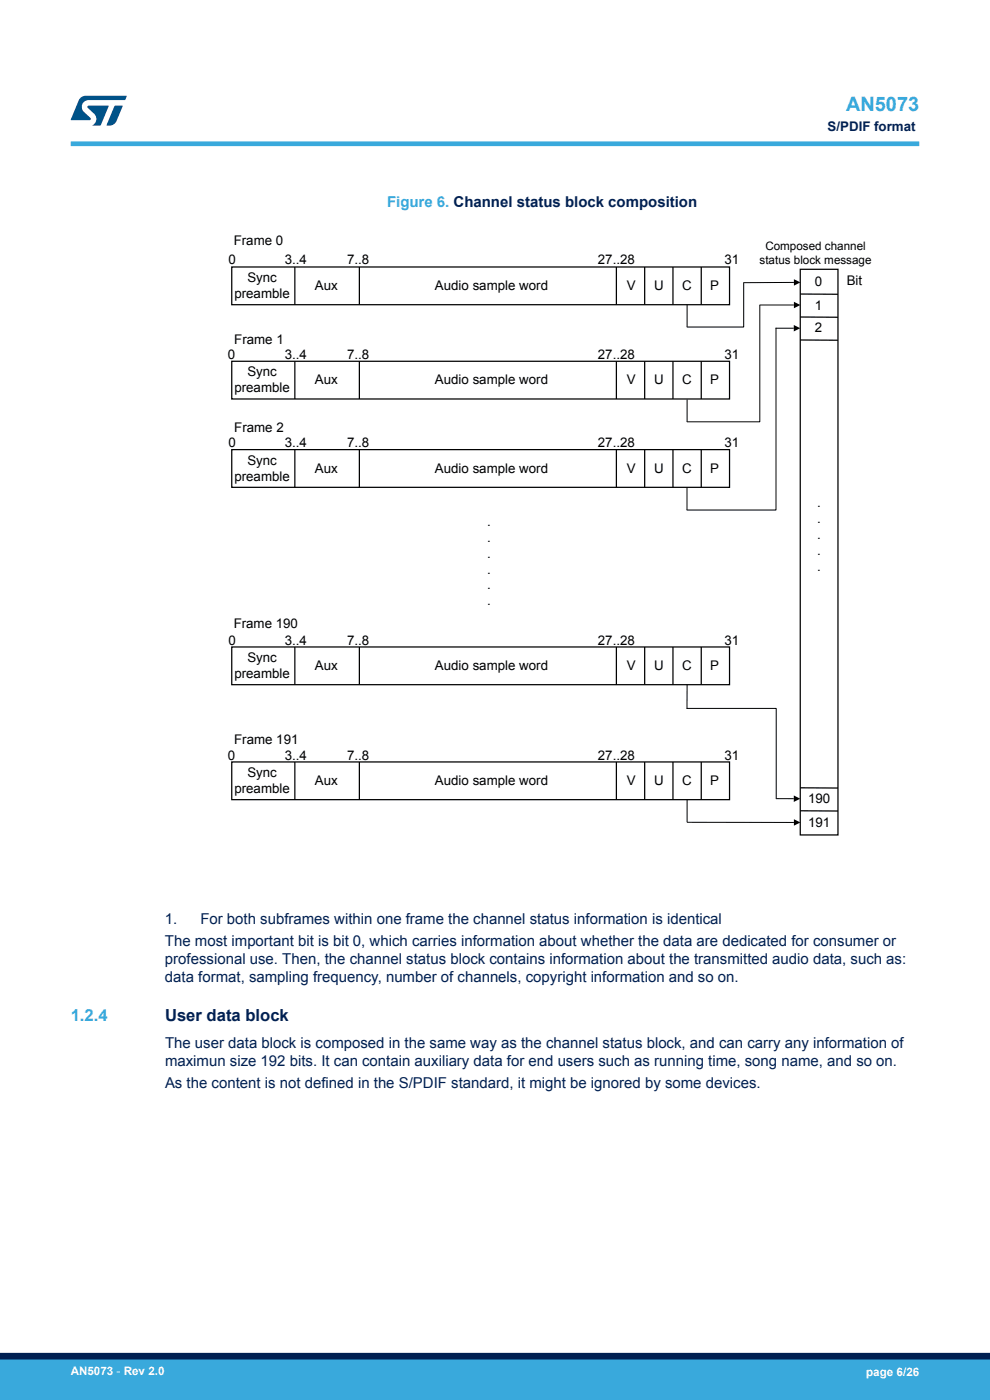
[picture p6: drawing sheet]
<svg xmlns="http://www.w3.org/2000/svg" width="210mm" height="297mm" viewBox="0 0 210 297" stroke-linecap="round" stroke-linejoin="round" font-family="sans-serif">
<defs><g id="words">
<text font-size="4.2" fill="#39a9dc" x="179.5" y="23.5">AN5073</text>
<text font-size="3.5" fill="#39a9dc" x="15" y="216.7">1.2.4</text>
<text font-size="3.5" fill="#002052" x="35" y="216.7">User data block</text>
<text font-size="3.2" fill="#39a9dc" x="82.1" y="43.8">Figure 6. Channel status block composition</text>
<g font-size="3.2" fill="#002052">
<text x="35" y="195.9">1.</text>
<text x="42.5" y="195.9">For both subframes within one frame the channel status information is identical</text>
<text x="35" y="200.7">The most important bit is bit 0, which carries information about whether the data are dedicated for consumer or</text>
<text x="35" y="204.5">professional use. Then, the channel status block contains information about the transmitted audio data, such as:</text>
<text x="35" y="208.3">data format, sampling frequency, number of channels, copyright information and so on.</text>
<text x="35" y="226.2">maximun size 192 bits. It can contain auxiliary data for end users such as running time, song name, and so on.</text>
<text x="35" y="222.3">The user data block is composed in the same way as the channel status block, and can carry any information of</text>
<text x="35" y="230.9">As the content is not defined in the S/PDIF standard, it might be ignored by some devices.</text>
</g>
<text font-size="2.8" fill="#002052" x="175.6" y="27.9">S/PDIF format</text>
<g font-size="2.8">
<text x="49.6" y="52.1">Frame 0</text>
<text x="48.4" y="56">0</text>
<text x="52.5" y="59.8">Sync</text>
<text x="60.4" y="56">3..4</text>
<text x="73.6" y="56">7..8</text>
<text x="126.8" y="56">27..28</text>
<text x="153.7" y="56">31</text>
<text x="49.7" y="63.2">preamble</text>
<text x="66.8" y="61.5">Aux</text>
<text x="92.3" y="61.5">Audio sample word</text>
<text x="132.9" y="61.5">V</text>
<text x="138.8" y="61.5">U</text>
<text x="144.7" y="61.5">C</text>
<text x="150.7" y="61.5">P</text>
<text x="172.8" y="60.6">0</text>
<text x="172.8" y="65.7">1</text>
<text x="179.6" y="60.5">Bit</text>
<text x="172.8" y="70.5">2</text>
<text x="48.3" y="76.1">0</text>
<text x="49.7" y="72.9">Frame 1</text>
<text x="60.4" y="76.1">3..4</text>
<text x="73.6" y="76.1">7..8</text>
<text x="126.8" y="76.1">27..28</text>
<text x="153.7" y="76.1">31</text>
<text x="49.7" y="83.2">preamble</text>
<text x="52.5" y="79.8">Sync</text>
<text x="66.8" y="81.5">Aux</text>
<text x="92.3" y="81.5">Audio sample word</text>
<text x="133" y="81.5">V</text>
<text x="138.8" y="81.5">U</text>
<text x="144.7" y="81.5">C</text>
<text x="150.7" y="81.5">P</text>
<text x="48.4" y="94.9">0</text>
<text x="49.7" y="91.7">Frame 2</text>
<text x="60.4" y="94.9">3..4</text>
<text x="73.6" y="94.9">7..8</text>
<text x="126.8" y="94.9">27..28</text>
<text x="153.7" y="94.9">31</text>
<text x="49.7" y="102">preamble</text>
<text x="52.5" y="98.6">Sync</text>
<text x="66.8" y="100.3">Aux</text>
<text x="92.3" y="100.3">Audio sample word</text>
<text x="132.9" y="100.3">V</text>
<text x="138.8" y="100.3">U</text>
<text x="144.7" y="100.3">C</text>
<text x="150.7" y="100.3">P</text>
<text x="173.4" y="107.5">.</text>
<text x="103.4" y="111.5">.</text>
<text x="173.4" y="110.9">.</text>
<text x="103.4" y="114.9">.</text>
<text x="103.4" y="118.3">.</text>
<text x="173.4" y="114.3">.</text>
<text x="173.4" y="117.7">.</text>
<text x="103.4" y="121.7">.</text>
<text x="103.4" y="125.1">.</text>
<text x="173.4" y="121.1">.</text>
<text x="103.4" y="128.4">.</text>
<text x="48.4" y="136.7">0</text>
<text x="49.6" y="133.1">Frame 190</text>
<text x="60.4" y="136.7">3..4</text>
<text x="73.6" y="136.7">7..8</text>
<text x="126.8" y="136.7">27..28</text>
<text x="153.7" y="136.7">31</text>
<text x="49.7" y="143.8">preamble</text>
<text x="52.5" y="140.4">Sync</text>
<text x="66.8" y="142.1">Aux</text>
<text x="92.3" y="142.1">Audio sample word</text>
<text x="132.9" y="142.1">V</text>
<text x="138.8" y="142.1">U</text>
<text x="144.7" y="142.1">C</text>
<text x="150.7" y="142.1">P</text>
<text x="48.3" y="161.3">0</text>
<text x="49.7" y="157.8">Frame 191</text>
<text x="60.4" y="161.3">3..4</text>
<text x="73.6" y="161.3">7..8</text>
<text x="126.8" y="161.3">27..28</text>
<text x="153.7" y="161.3">31</text>
<text x="52.5" y="164.8">Sync</text>
<text x="66.8" y="166.5">Aux</text>
<text x="92.3" y="166.5">Audio sample word</text>
<text x="133" y="166.5">V</text>
<text x="138.8" y="166.5">U</text>
<text x="144.7" y="166.5">C</text>
<text x="150.7" y="166.5">P</text>
<text x="49.7" y="168.2">preamble</text>
<text x="171.4" y="170.5">190</text>
<text x="171.4" y="175.5">191</text>
</g>
<g font-size="2.5">
<text x="162.4" y="53.1">Composed channel</text>
<text x="161.1" y="56">status block message</text>
</g>
<g font-size="2.5" fill="#fff">
<text x="15" y="291.6">AN5073 - Rev 2.0</text>
<text x="183.7" y="291.9">page 6/26</text>
</g>
</g></defs>
<path d="M49.2 56.6h105.5v8h-105.5z" fill-rule="evenodd" fill="#fff" stroke="#000" stroke-width=".26"/>
<path d="M62.5 56.6v8M76.2 56.6v8M130.7 56.6v8M136.7 56.6v8M142.7 56.6v8M148.7 56.6v8" fill="none" stroke="#000" stroke-width=".26"/>
<path d="M49.2 76.6h105.5v8h-105.5z" fill-rule="evenodd" fill="#fff" stroke="#000" stroke-width=".26"/>
<path d="M62.5 76.6v8M76.2 76.6v8M130.7 76.6v8M136.7 76.6v8M142.7 76.6v8M148.7 76.6v8" fill="none" stroke="#000" stroke-width=".26"/>
<path d="M49.2 95.4h105.5v8h-105.5z" fill-rule="evenodd" fill="#fff" stroke="#000" stroke-width=".26"/>
<path d="M62.5 95.4v8M76.2 95.4v8M130.7 95.4v8M136.7 95.4v8M142.7 95.4v8M148.7 95.4v8" fill="none" stroke="#000" stroke-width=".26"/>
<path d="M49.2 137.3h105.5v8h-105.5z" fill-rule="evenodd" fill="#fff" stroke="#000" stroke-width=".26"/>
<path d="M62.5 137.3v8M76.2 137.3v8M130.7 137.3v8M136.7 137.3v8M142.7 137.3v8M148.7 137.3v8" fill="none" stroke="#000" stroke-width=".26"/>
<path d="M49.2 161.6h105.5v8h-105.5z" fill-rule="evenodd" fill="#fff" stroke="#000" stroke-width=".26"/>
<path d="M62.5 161.6v8M76.2 161.6v8M130.7 161.6v8M136.7 161.6v8M142.7 161.6v8M148.7 161.6v8" fill="none" stroke="#000" stroke-width=".26"/>
<path d="M169.8 57.1h8v120h-8z" fill-rule="evenodd" fill="#fff" stroke="#000" stroke-width=".26"/>
<path d="M169.8 62.4h8M169.8 67.3h8M169.8 72.1l8 .1M169.8 167.1l8 .1M169.8 172l8 .1" fill="none" stroke="#000" stroke-width=".26"/>
<path d="M168.4 59.9l-10.6 .1v9.4h-12l-.1-4.8M161.2 64.7v24.8h-15.4l-.1-4.7M161.2 64.7h7.2M164.5 69.6h3.9M164.6 69.6v38.6h-18.9v-4.7M145.7 150.3h19v19.1h3.7M145.7 145.3v5.1M145.7 169.7l.1 4.7 22.6 .1" fill="none" stroke="#000" stroke-width=".21"/>
<path d="M168.4 59.2l1.4 .7-1.4 .7zM168.4 68.9l1.3 .7-1.3 .7zM168.4 64l1.4 .7-1.4 .7zM168.4 168.8l1.4 .6-1.4 .7zM168.4 173.8l1.4 .7-1.4 .7z" fill="#000"/>
<path d="M15 30.5h180" fill="none" stroke="#39a9dc" stroke-width="1"/>
<g fill="#005288">
<path d="M17.1 20.7l1.1-.4 8.7 .1-.4 .8h-7.6a1.45 1.45 0 0 0-1.4 .9 1.45 1.45 0 0 0 .2 1.6l1.5 1.3v.4l-4.2 .1 1.7-4.2z"/>
<path d="M24.3 22.4l1.7 .1-1.3 3.2a1.6 1.6 0 0 1-1.5 .9l-.6-.1z"/>
<path d="M18.6 22.5h4.5l-1.8 4.1h-1.7a1.54 1.54 0 0 0 .4-2.4l-1.4-1.3z"/>
</g>
<g fill="#39a9dc">
<path d="M0 288.4h210v8.6h-210z" fill-rule="evenodd"/>
<path d="M-.1 288.4h210.2v4.4h-210.2z" fill-rule="evenodd"/>
</g>
<path d="M0 287.7h210" fill="none" stroke="#002052" stroke-width="1.4"/>
<use href="#words"/>
</svg>
